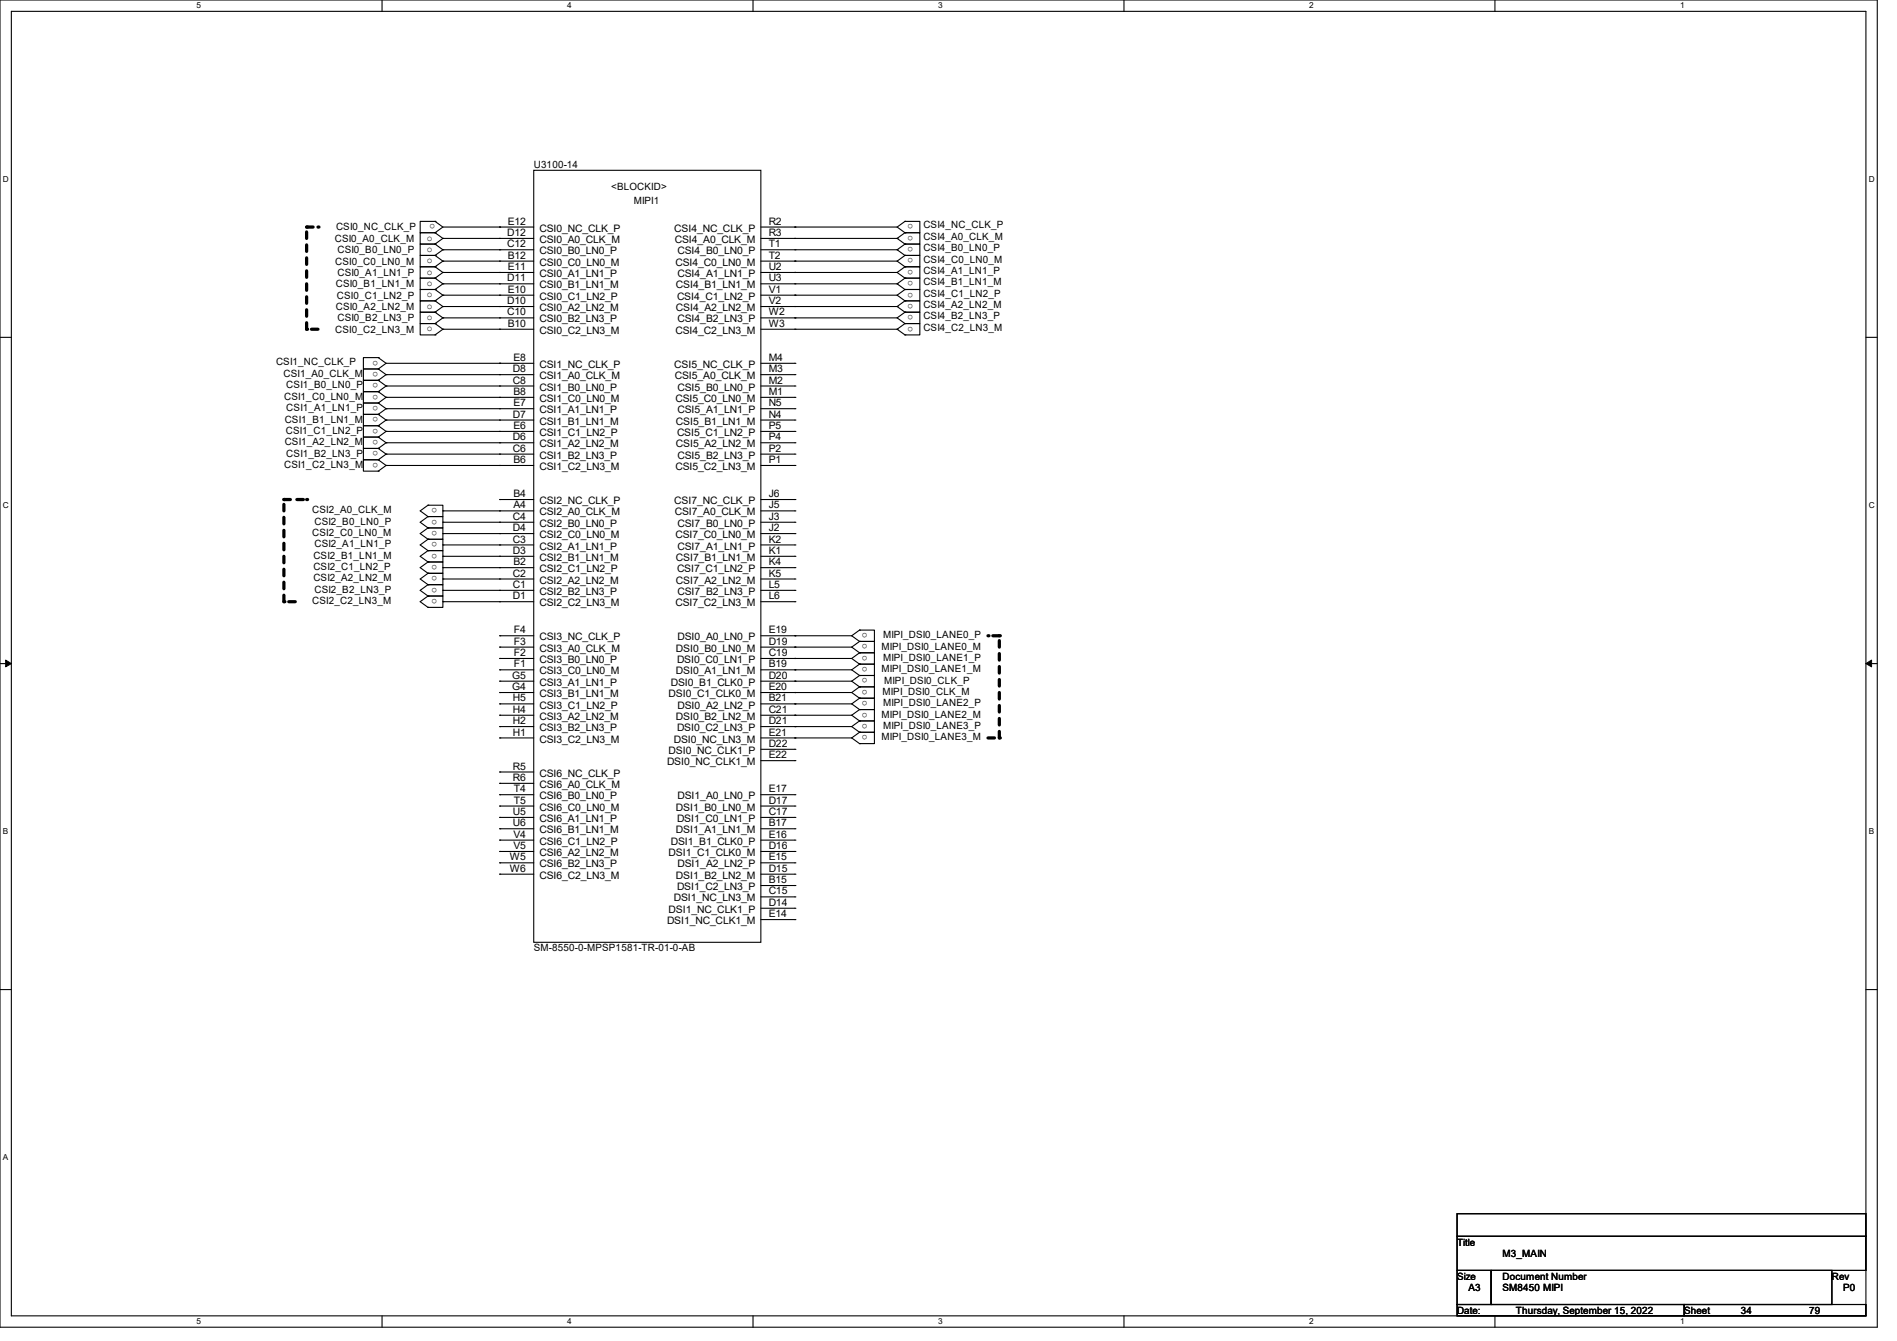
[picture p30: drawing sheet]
<svg xmlns="http://www.w3.org/2000/svg" width="297mm" height="210mm" viewBox="0 0 297 210" stroke-linecap="round" stroke-linejoin="round" font-family="sans-serif">
<defs><g id="words">
<g font-size="1.6">
<text x="83.6" y="26.3">U3100-14</text>
<text x="95.7" y="29.7">&lt;BLOCKID&gt;</text>
<text x="52.6" y="35.9">CSI0_NC_CLK_P</text>
<text x="68.1" y="35.1" transform="rotate(-180 68.1 35.1)">o</text>
<text x="79.5" y="35.2">E12</text>
<text x="99.2" y="32">MIPI1</text>
<text x="120.4" y="35.2">R2</text>
<text x="143" y="35.1" transform="rotate(-180 143 35.1)">o</text>
<text x="144.6" y="35.8">CSI4_NC_CLK_P</text>
<text x="52.4" y="37.9">CSI0_A0_CLK_M</text>
<text x="52.5" y="41.4">CSI0_C0_LN0_M</text>
<text x="52.8" y="39.7">CSI0_B0_LN0_P</text>
<text x="66.8" y="37.7">o</text>
<text x="66.8" y="39.5">o</text>
<text x="66.8" y="41.2">o</text>
<text x="79.4" y="37">D12</text>
<text x="79.4" y="38.7">C12</text>
<text x="79.5" y="40.5">B12</text>
<text x="84.5" y="38.1">CSI0_A0_CLK_M</text>
<text x="84.5" y="39.8">CSI0_B0_LN0_P</text>
<text x="84.5" y="41.6">CSI0_C0_LN0_M</text>
<text x="84.5" y="36.3">CSI0_NC_CLK_P</text>
<text x="105.6" y="36.3">CSI4_NC_CLK_P</text>
<text x="105.7" y="38.1">CSI4_A0_CLK_M</text>
<text x="105.7" y="41.6">CSI4_C0_LN0_M</text>
<text x="106.1" y="39.8">CSI4_B0_LN0_P</text>
<text x="120.4" y="38.7">T1</text>
<text x="120.4" y="40.5">T2</text>
<text x="120.4" y="37">R3</text>
<text x="143" y="36.9" transform="rotate(-180 143 36.9)">o</text>
<text x="143" y="40.5" transform="rotate(-180 143 40.5)">o</text>
<text x="143" y="38.7" transform="rotate(-180 143 38.7)">o</text>
<text x="144.6" y="37.6">CSI4_A0_CLK_M</text>
<text x="144.6" y="41.1">CSI4_C0_LN0_M</text>
<text x="144.6" y="39.3">CSI4_B0_LN0_P</text>
<text x="52.6" y="45">CSI0_B1_LN1_M</text>
<text x="52.7" y="46.8">CSI0_C1_LN2_P</text>
<text x="52.8" y="43.2">CSI0_A1_LN1_P</text>
<text x="66.8" y="43">o</text>
<text x="66.8" y="44.8">o</text>
<text x="66.8" y="46.6">o</text>
<text x="79.4" y="47.6">D10</text>
<text x="79.4" y="44.1">D11</text>
<text x="79.5" y="42.3">E11</text>
<text x="79.5" y="45.9">E10</text>
<text x="84.5" y="43.4">CSI0_A1_LN1_P</text>
<text x="84.5" y="45.2">CSI0_B1_LN1_M</text>
<text x="84.5" y="47">CSI0_C1_LN2_P</text>
<text x="105.8" y="45.2">CSI4_B1_LN1_M</text>
<text x="106" y="47">CSI4_C1_LN2_P</text>
<text x="106.1" y="43.4">CSI4_A1_LN1_P</text>
<text x="120.4" y="42.3">U2</text>
<text x="120.4" y="47.6">V2</text>
<text x="120.4" y="44.1">U3</text>
<text x="120.4" y="45.9">V1</text>
<text x="143" y="47.6" transform="rotate(-180 143 47.6)">o</text>
<text x="143" y="45.8" transform="rotate(-180 143 45.8)">o</text>
<text x="143" y="44" transform="rotate(-180 143 44)">o</text>
<text x="143" y="42.3" transform="rotate(-180 143 42.3)">o</text>
<text x="144.6" y="46.4">CSI4_C1_LN2_P</text>
<text x="144.6" y="44.7">CSI4_B1_LN1_M</text>
<text x="144.6" y="42.9">CSI4_A1_LN1_P</text>
<text x="52.5" y="52.1">CSI0_C2_LN3_M</text>
<text x="52.6" y="48.6">CSI0_A2_LN2_M</text>
<text x="52.8" y="50.3">CSI0_B2_LN3_P</text>
<text x="66.8" y="48.3">o</text>
<text x="66.8" y="50.1">o</text>
<text x="66.8" y="51.9">o</text>
<text x="79.4" y="49.4">C10</text>
<text x="79.5" y="51.2">B10</text>
<text x="84.5" y="48.7">CSI0_A2_LN2_M</text>
<text x="84.5" y="50.5">CSI0_B2_LN3_P</text>
<text x="84.5" y="52.3">CSI0_C2_LN3_M</text>
<text x="105.7" y="52.3">CSI4_C2_LN3_M</text>
<text x="105.8" y="48.7">CSI4_A2_LN2_M</text>
<text x="106.1" y="50.5">CSI4_B2_LN3_P</text>
<text x="120.4" y="49.4">W2</text>
<text x="120.4" y="51.2">W3</text>
<text x="143" y="51.1" transform="rotate(-180 143 51.1)">o</text>
<text x="143" y="49.4" transform="rotate(-180 143 49.4)">o</text>
<text x="144.6" y="48.2">CSI4_A2_LN2_M</text>
<text x="144.6" y="51.8">CSI4_C2_LN3_M</text>
<text x="144.6" y="50">CSI4_B2_LN3_P</text>
<text x="43.2" y="57.1">CSI1_NC_CLK_P</text>
<text x="44.4" y="59.1">CSI1_A0_CLK_M</text>
<text x="59.2" y="58.3" transform="rotate(-180 59.2 58.3)">o</text>
<text x="59.2" y="56.5" transform="rotate(-180 59.2 56.5)">o</text>
<text x="80.3" y="58.3">D8</text>
<text x="80.4" y="56.5">E8</text>
<text x="84.5" y="59.4">CSI1_A0_CLK_M</text>
<text x="84.5" y="57.6">CSI1_NC_CLK_P</text>
<text x="105.6" y="57.6">CSI5_NC_CLK_P</text>
<text x="105.7" y="59.4">CSI5_A0_CLK_M</text>
<text x="120.4" y="58.3">M3</text>
<text x="120.4" y="56.5">M4</text>
<text x="44.5" y="62.6">CSI1_C0_LN0_M</text>
<text x="44.8" y="60.8">CSI1_B0_LN0_P</text>
<text x="44.8" y="64.4">CSI1_A1_LN1_P</text>
<text x="59.2" y="60" transform="rotate(-180 59.2 60)">o</text>
<text x="59.2" y="61.8" transform="rotate(-180 59.2 61.8)">o</text>
<text x="59.2" y="63.6" transform="rotate(-180 59.2 63.6)">o</text>
<text x="59.2" y="65.4" transform="rotate(-180 59.2 65.4)">o</text>
<text x="80.3" y="60.1">C8</text>
<text x="80.3" y="65.4">D7</text>
<text x="80.4" y="63.6">E7</text>
<text x="80.4" y="61.9">B8</text>
<text x="84.5" y="64.7">CSI1_A1_LN1_P</text>
<text x="84.5" y="61.2">CSI1_B0_LN0_P</text>
<text x="84.5" y="63">CSI1_C0_LN0_M</text>
<text x="105.7" y="63">CSI5_C0_LN0_M</text>
<text x="106.1" y="64.7">CSI5_A1_LN1_P</text>
<text x="106.1" y="61.2">CSI5_B0_LN0_P</text>
<text x="120.4" y="63.6">N5</text>
<text x="120.4" y="60.1">M2</text>
<text x="120.4" y="65.4">N4</text>
<text x="120.4" y="61.9">M1</text>
<text x="44.6" y="66.2">CSI1_B1_LN1_M</text>
<text x="44.6" y="69.7">CSI1_A2_LN2_M</text>
<text x="44.7" y="67.9">CSI1_C1_LN2_P</text>
<text x="44.8" y="71.5">CSI1_B2_LN3_P</text>
<text x="59.2" y="67.1" transform="rotate(-180 59.2 67.1)">o</text>
<text x="59.2" y="68.9" transform="rotate(-180 59.2 68.9)">o</text>
<text x="59.2" y="70.7" transform="rotate(-180 59.2 70.7)">o</text>
<text x="80.3" y="69">D6</text>
<text x="80.3" y="70.7">C6</text>
<text x="80.4" y="67.2">E6</text>
<text x="84.5" y="70.1">CSI1_A2_LN2_M</text>
<text x="84.5" y="66.5">CSI1_B1_LN1_M</text>
<text x="84.5" y="71.8">CSI1_B2_LN3_P</text>
<text x="84.5" y="68.3">CSI1_C1_LN2_P</text>
<text x="105.8" y="70.1">CSI5_A2_LN2_M</text>
<text x="105.8" y="66.5">CSI5_B1_LN1_M</text>
<text x="106" y="68.3">CSI5_C1_LN2_P</text>
<text x="106.1" y="71.8">CSI5_B2_LN3_P</text>
<text x="120.4" y="69">P4</text>
<text x="120.4" y="70.7">P2</text>
<text x="120.4" y="67.2">P5</text>
<text x="44.5" y="73.3">CSI1_C2_LN3_M</text>
<text x="59.2" y="72.5" transform="rotate(-180 59.2 72.5)">o</text>
<text x="80.4" y="72.5">B6</text>
<text x="80.4" y="77.9">B4</text>
<text x="84.5" y="73.6">CSI1_C2_LN3_M</text>
<text x="105.7" y="73.6">CSI5_C2_LN3_M</text>
<text x="120.4" y="72.5">P1</text>
<text x="120.4" y="77.9">J6</text>
<text x="48.9" y="80.4">CSI2_A0_CLK_M</text>
<text x="48.9" y="83.9">CSI2_C0_LN0_M</text>
<text x="49.2" y="82.2">CSI2_B0_LN0_P</text>
<text x="68.5" y="79.6" transform="rotate(-180 68.5 79.6)">o</text>
<text x="68.5" y="81.4" transform="rotate(-180 68.5 81.4)">o</text>
<text x="68.5" y="83.1" transform="rotate(-180 68.5 83.1)">o</text>
<text x="80.3" y="81.4">C4</text>
<text x="80.3" y="83.2">D4</text>
<text x="80.4" y="79.6">A4</text>
<text x="84.5" y="80.7">CSI2_A0_CLK_M</text>
<text x="84.5" y="82.5">CSI2_B0_LN0_P</text>
<text x="84.5" y="79">CSI2_NC_CLK_P</text>
<text x="105.6" y="79">CSI7_NC_CLK_P</text>
<text x="105.7" y="80.7">CSI7_A0_CLK_M</text>
<text x="106.1" y="82.5">CSI7_B0_LN0_P</text>
<text x="120.4" y="79.6">J5</text>
<text x="120.4" y="81.4">J3</text>
<text x="120.4" y="83.2">J2</text>
<text x="49.1" y="87.5">CSI2_B1_LN1_M</text>
<text x="49.1" y="89.3">CSI2_C1_LN2_P</text>
<text x="49.2" y="85.7">CSI2_A1_LN1_P</text>
<text x="68.5" y="84.9" transform="rotate(-180 68.5 84.9)">o</text>
<text x="68.5" y="86.7" transform="rotate(-180 68.5 86.7)">o</text>
<text x="68.5" y="88.5" transform="rotate(-180 68.5 88.5)">o</text>
<text x="80.3" y="85">C3</text>
<text x="80.3" y="86.7">D3</text>
<text x="80.4" y="88.5">B2</text>
<text x="84.5" y="86.1">CSI2_A1_LN1_P</text>
<text x="84.5" y="87.8">CSI2_B1_LN1_M</text>
<text x="84.5" y="84.3">CSI2_C0_LN0_M</text>
<text x="84.5" y="89.6">CSI2_C1_LN2_P</text>
<text x="105.7" y="84.3">CSI7_C0_LN0_M</text>
<text x="105.8" y="87.8">CSI7_B1_LN1_M</text>
<text x="106" y="89.6">CSI7_C1_LN2_P</text>
<text x="106.1" y="86.1">CSI7_A1_LN1_P</text>
<text x="120.4" y="85">K2</text>
<text x="120.4" y="86.7">K1</text>
<text x="120.4" y="88.5">K4</text>
<text x="48.9" y="94.6">CSI2_C2_LN3_M</text>
<text x="49.1" y="91.1">CSI2_A2_LN2_M</text>
<text x="49.2" y="92.8">CSI2_B2_LN3_P</text>
<text x="68.5" y="90.3" transform="rotate(-180 68.5 90.3)">o</text>
<text x="68.5" y="92" transform="rotate(-180 68.5 92)">o</text>
<text x="68.5" y="93.8" transform="rotate(-180 68.5 93.8)">o</text>
<text x="80.3" y="90.3">C2</text>
<text x="80.3" y="92.1">C1</text>
<text x="80.3" y="93.9">D1</text>
<text x="84.5" y="91.4">CSI2_A2_LN2_M</text>
<text x="84.5" y="93.2">CSI2_B2_LN3_P</text>
<text x="84.5" y="95">CSI2_C2_LN3_M</text>
<text x="105.7" y="95">CSI7_C2_LN3_M</text>
<text x="105.8" y="91.4">CSI7_A2_LN2_M</text>
<text x="106.1" y="93.2">CSI7_B2_LN3_P</text>
<text x="120.4" y="90.3">K5</text>
<text x="120.4" y="92.1">L5</text>
<text x="120.4" y="93.9">L6</text>
<text x="80.5" y="101">F3</text>
<text x="80.5" y="99.2">F4</text>
<text x="84.5" y="100.3">CSI3_NC_CLK_P</text>
<text x="106.1" y="100.3">DSI0_A0_LN0_P</text>
<text x="120.4" y="99.2">E19</text>
<text x="120.4" y="101">D19</text>
<text x="135.8" y="99.1" transform="rotate(-180 135.8 99.1)">o</text>
<text x="135.8" y="100.9" transform="rotate(-180 135.8 100.9)">o</text>
<text x="138" y="101.7">MIPI_DSI0_LANE0_M</text>
<text x="138.3" y="100">MIPI_DSI0_LANE0_P</text>
<text x="80.2" y="106.3">G5</text>
<text x="80.5" y="102.7">F2</text>
<text x="80.5" y="104.5">F1</text>
<text x="84.5" y="102.1">CSI3_A0_CLK_M</text>
<text x="84.5" y="107.4">CSI3_A1_LN1_P</text>
<text x="84.5" y="103.8">CSI3_B0_LN0_P</text>
<text x="84.5" y="105.6">CSI3_C0_LN0_M</text>
<text x="105" y="107.4">DSI0_B1_CLK0_P</text>
<text x="105.8" y="105.6">DSI0_A1_LN1_M</text>
<text x="105.8" y="102.1">DSI0_B0_LN0_M</text>
<text x="106" y="103.8">DSI0_C0_LN1_P</text>
<text x="120.4" y="104.5">B19</text>
<text x="120.4" y="106.3">D20</text>
<text x="120.4" y="102.7">C19</text>
<text x="135.8" y="102.7" transform="rotate(-180 135.8 102.7)">o</text>
<text x="135.8" y="104.5" transform="rotate(-180 135.8 104.5)">o</text>
<text x="135.8" y="106.3" transform="rotate(-180 135.8 106.3)">o</text>
<text x="138" y="105.3">MIPI_DSI0_LANE1_M</text>
<text x="138.3" y="103.5">MIPI_DSI0_LANE1_P</text>
<text x="138.4" y="107.1">MIPI_DSI0_CLK_P</text>
<text x="80.2" y="108.1">G4</text>
<text x="80.3" y="111.6">H4</text>
<text x="80.3" y="113.4">H2</text>
<text x="80.3" y="109.9">H5</text>
<text x="84.5" y="112.7">CSI3_A2_LN2_M</text>
<text x="84.5" y="109.2">CSI3_B1_LN1_M</text>
<text x="84.5" y="111">CSI3_C1_LN2_P</text>
<text x="104.7" y="109.2">DSI0_C1_CLK0_M</text>
<text x="105.8" y="112.7">DSI0_B2_LN2_M</text>
<text x="106.1" y="111">DSI0_A2_LN2_P</text>
<text x="120.4" y="109.9">B21</text>
<text x="120.4" y="111.6">C21</text>
<text x="120.4" y="108.1">E20</text>
<text x="120.4" y="113.4">D21</text>
<text x="135.8" y="108" transform="rotate(-180 135.8 108)">o</text>
<text x="135.8" y="109.8" transform="rotate(-180 135.8 109.8)">o</text>
<text x="135.8" y="111.6" transform="rotate(-180 135.8 111.6)">o</text>
<text x="135.8" y="113.4" transform="rotate(-180 135.8 113.4)">o</text>
<text x="138" y="112.4">MIPI_DSI0_LANE2_M</text>
<text x="138.2" y="108.8">MIPI_DSI0_CLK_M</text>
<text x="138.3" y="110.6">MIPI_DSI0_LANE2_P</text>
<text x="80.3" y="115.2">H1</text>
<text x="84.5" y="114.5">CSI3_B2_LN3_P</text>
<text x="84.5" y="116.3">CSI3_C2_LN3_M</text>
<text x="104.4" y="119.8">DSI0_NC_CLK1_M</text>
<text x="104.7" y="118.1">DSI0_NC_CLK1_P</text>
<text x="105.5" y="116.3">DSI0_NC_LN3_M</text>
<text x="106" y="114.5">DSI0_C2_LN3_P</text>
<text x="120.4" y="118.7">E22</text>
<text x="120.4" y="117">D22</text>
<text x="120.4" y="115.2">E21</text>
<text x="135.8" y="115.1" transform="rotate(-180 135.8 115.1)">o</text>
<text x="138" y="116">MIPI_DSI0_LANE3_M</text>
<text x="138.3" y="114.2">MIPI_DSI0_LANE3_P</text>
<text x="80.3" y="122.3">R6</text>
<text x="80.3" y="120.5">R5</text>
<text x="80.5" y="124.1">T4</text>
<text x="80.5" y="125.9">T5</text>
<text x="84.5" y="123.4">CSI6_A0_CLK_M</text>
<text x="84.5" y="125.2">CSI6_B0_LN0_P</text>
<text x="84.5" y="121.6">CSI6_NC_CLK_P</text>
<text x="106.1" y="125.2">DSI1_A0_LN0_P</text>
<text x="120.4" y="124.1">E17</text>
<text x="120.4" y="125.9">D17</text>
<text x="80.3" y="127.6">U5</text>
<text x="80.3" y="129.4">U6</text>
<text x="80.4" y="131.2">V4</text>
<text x="84.5" y="128.7">CSI6_A1_LN1_P</text>
<text x="84.5" y="130.5">CSI6_B1_LN1_M</text>
<text x="84.5" y="127">CSI6_C0_LN0_M</text>
<text x="105.8" y="130.5">DSI1_A1_LN1_M</text>
<text x="105.8" y="127">DSI1_B0_LN0_M</text>
<text x="106" y="128.7">DSI1_C0_LN1_P</text>
<text x="120.4" y="129.4">B17</text>
<text x="120.4" y="131.2">E16</text>
<text x="120.4" y="127.6">C17</text>
<text x="79.8" y="134.8">W5</text>
<text x="79.8" y="136.5">W6</text>
<text x="80.4" y="133">V5</text>
<text x="84.5" y="134.1">CSI6_A2_LN2_M</text>
<text x="84.5" y="135.9">CSI6_B2_LN3_P</text>
<text x="84.5" y="132.3">CSI6_C1_LN2_P</text>
<text x="84.5" y="137.6">CSI6_C2_LN3_M</text>
<text x="104.7" y="134.1">DSI1_C1_CLK0_M</text>
<text x="105" y="132.3">DSI1_B1_CLK0_P</text>
<text x="105.8" y="137.6">DSI1_B2_LN2_M</text>
<text x="106.1" y="135.9">DSI1_A2_LN2_P</text>
<text x="120.4" y="134.8">E15</text>
<text x="120.4" y="136.5">D15</text>
<text x="120.4" y="133">D16</text>
<text x="104.7" y="143">DSI1_NC_CLK1_P</text>
<text x="105.5" y="141.2">DSI1_NC_LN3_M</text>
<text x="106" y="139.4">DSI1_C2_LN3_P</text>
<text x="120.4" y="138.3">B15</text>
<text x="120.4" y="143.6">E14</text>
<text x="120.4" y="141.9">D14</text>
<text x="120.4" y="140.1">C15</text>
<text x="83.6" y="149">SM-8550-0-MPSP1581-TR-01-0-AB</text>
<text x="104.4" y="144.7">DSI1_NC_CLK1_M</text>
<text x="228.1" y="195.1">Title</text>
<text x="235.2" y="196.8">M3_MAIN</text>
<text x="228.1" y="200.4">Size</text>
<text x="229.9" y="202.2">A3</text>
<text x="235.2" y="200.4">Document Number</text>
<text x="235.2" y="202.2">SM8450 MIPI</text>
<text x="286.8" y="200.4">Rev</text>
<text x="288.6" y="202.2">P0</text>
<text x="228.1" y="205.7">Date:</text>
<text x="237.4" y="205.7">Thursday, September 15, 2022</text>
<text x="263.7" y="205.7">Sheet</text>
<text x="272.6" y="205.7">34</text>
<text x="283.2" y="205.7">79</text>
</g>
<g font-size="1.3">
<text x="30.8" y="1.3">5</text>
<text x="88.8" y="1.3">4</text>
<text x="146.9" y="1.3">3</text>
<text x="205" y="1.3">2</text>
<text x="263.1" y="1.3">1</text>
<text x=".5" y="28.4">D</text>
<text x="292.6" y="28.4">D</text>
<text x=".5" y="79.5">C</text>
<text x="292.6" y="79.5">C</text>
<text x=".5" y="130.6">B</text>
<text x="292.6" y="130.6">B</text>
<text x=".5" y="181.7">A</text>
<text x="30.8" y="207.4">5</text>
<text x="88.8" y="207.4">4</text>
<text x="146.9" y="207.4">3</text>
<text x="205" y="207.4">2</text>
<text x="263.1" y="207.4">1</text>
</g>
</g></defs>
<path d="M0 0h293.9v207.9h-293.9zM1.8 1.8h290.3v204.3h-290.3z" fill="none" stroke="#000" stroke-width=".17"/>
<g fill="#fff">
<path d="M30.8 .2h.7v1.4h-.7z"/>
<path d="M30.8 206.2h.7v1.4h-.7z"/>
</g>
<path d="M59.8 0v1.8M59.8 206.1v1.8" fill="none" stroke="#000" stroke-width=".17"/>
<g fill="#fff">
<path d="M88.8 .2h.7v1.4h-.7z"/>
<path d="M88.8 206.2h.7v1.4h-.7z"/>
</g>
<path d="M117.9 0v1.8M117.9 206.1v1.8" fill="none" stroke="#000" stroke-width=".17"/>
<g fill="#fff">
<path d="M146.9 .2h.7v1.4h-.7z"/>
<path d="M146.9 206.2h.7v1.4h-.7z"/>
</g>
<path d="M176 0v1.8M176 206.1v1.8" fill="none" stroke="#000" stroke-width=".17"/>
<g fill="#fff">
<path d="M205 .2h.7v1.4h-.7z"/>
<path d="M205 206.2h.7v1.4h-.7z"/>
</g>
<path d="M234.1 0v1.8M234.1 206.1v1.8" fill="none" stroke="#000" stroke-width=".17"/>
<g fill="#fff">
<path d="M263.1 .2h.6v1.4h-.6z"/>
<path d="M263.1 206.2h.6v1.4h-.6z"/>
<path d="M.5 27.3h.9v1.4h-.9z"/>
<path d="M292.6 27.3h.9v1.4h-.9z"/>
<path d="M.5 78.4h.9v1.4h-.9z"/>
<path d="M292.6 78.4h.9v1.4h-.9z"/>
</g>
<path d="M0 52.8h1.8M292.1 52.8h1.8" fill="none" stroke="#000" stroke-width=".17"/>
<g fill="#fff">
<path d="M.5 129.5h.8v1.4h-.8z"/>
<path d="M292.6 129.5h.8v1.4h-.8z"/>
</g>
<path d="M0 103.9h1.8M292.1 103.9h1.8" fill="none" stroke="#000" stroke-width=".17"/>
<path d="M.9 103.4l.9 .5-.9 .5zM292.1 103.9l.9-.5v1z" fill="#000" stroke="#000" stroke-width=".16"/>
<path d="M.5 180.5h.8v1.4h-.8z" fill="#fff"/>
<g fill="none" stroke="#000" stroke-width=".17">
<path d="M68.1 36.4h.1M68.1 38.2h.1M68.1 36.4h-2.3v1.8h2.3M68.1 38.2h-2.3v1.8h2.3M68.1 34.7h.1M68.1 34.7h-2.3v1.7h2.3M68.1 36.4l1.2 .9M68.1 38.2l1.2 .9M68.1 34.7l1.2 .9M69.3 37.3h.1M69.3 39.1h.1M69.3 37.3l-1.2 .9"/>
<path d="M69.3 39.1l-1.2 .9M69.3 35.6l-1.2 .8M69.3 37.3h14.3M69.3 39.1h14.3M69.3 35.6h14.3M78.2 37.3h.1M78.2 39.1h.1M78.2 35.6h.1M83.6 26.7h35.5v120.9h-35.5zM119.1 37.3h21.4M119.1 39.1h21.4M119.1 35.6h21.4"/>
<path d="M124.5 35.6h.1M124.5 39.1h.1M124.5 37.3h.1M140.5 39.1h.1M140.5 37.3h.1M140.5 37.3l1.2 .9M140.5 35.6l1.2 .8M140.5 39.1l1.2 .9M141.7 38.2h.1M141.7 36.4h.1M141.7 36.4h2.3v1.8h-2.3M141.7 34.7h.1"/>
<path d="M141.7 34.7h2.3v1.7h-2.3M141.7 38.2h2.3v1.8h-2.3M141.7 36.4l-1.2 .9M141.7 34.7l-1.2 .9M141.7 38.2l-1.2 .9M59.2 59.6h.1M59.2 57.8h.1M59.2 57.8h-2.3v1.8h2.3M59.2 59.6h-2.3v1.7h2.3M59.2 56h.1M59.2 56h-2.3v1.8h2.3M59.2 57.8l1.3 .9"/>
<path d="M59.2 59.6l1.3 .9M59.2 56l1.3 .9M60.5 58.7h.1M60.5 58.7l-1.3 .9M60.5 56.9l-1.3 .9M60.5 58.7h23.1M60.5 56.9h23.1M68.1 40h.1M68.1 41.8h.1M68.1 40h-2.3v1.8h2.3M68.1 43.6h.1M68.1 41.8h-2.3v1.8h2.3"/>
<path d="M68.1 45.3h.1M68.1 43.6h-2.3v1.7h2.3M68.1 47.1h.1M68.1 45.3h-2.3v1.8h2.3M68.1 48.9h.1M68.1 47.1h-2.3v1.8h2.3M68.1 50.7h.1M68.1 48.9h-2.3v1.8h2.3M68.1 52.5h.1M68.1 50.7h-2.3v1.8h2.3M68.1 40l1.2 .9M68.1 41.8l1.2 .9"/>
<path d="M68.1 43.6l1.2 .8M68.1 45.3l1.2 .9M68.1 47.1l1.2 .9M68.1 48.9l1.2 .9M68.1 50.7l1.2 .9M69.3 40.9h.1M69.3 42.7h.1M69.3 44.4h.1M69.3 46.2h.1M69.3 48h.1M69.3 49.8h.1M69.3 51.6h.1"/>
<path d="M69.3 40.9l-1.2 .9M69.3 42.7l-1.2 .9M69.3 44.4l-1.2 .9M69.3 46.2l-1.2 .9M69.3 48l-1.2 .9M69.3 49.8l-1.2 .9M69.3 51.6l-1.2 .9M69.3 42.7h14.3M69.3 48h14.3M69.3 44.4h14.3M69.3 49.8h14.3M69.3 40.9h14.3"/>
<path d="M69.3 46.2h14.3M69.3 51.6h14.3M78.2 42.7h.1M78.2 48h.1M78.2 44.4h.1M78.2 49.8h.1M78.2 40.9h.1M78.2 46.2h.1M78.2 51.6h.1M78.2 58.7h.1M78.2 56.9h.1M119.1 42.7h21.4"/>
<path d="M119.1 48h21.4M119.1 44.4h21.4M119.1 49.8h21.4M119.1 40.9h21.4M119.1 46.2h21.4M119.1 51.6h21.4M119.1 58.7h5.4M119.1 56.9h5.4M124.5 42.7h.1M124.5 48h.1M124.5 44.4h.1M124.5 49.8h.1"/>
<path d="M124.5 40.9h.1M124.5 46.2h.1M124.5 51.6h.1M124.5 58.7h.1M124.5 56.9h.1M140.5 51.6h.1M140.5 48h.1M140.5 44.4h.1M140.5 48l1.2 .9M140.5 46.2l1.2 .9M140.5 51.6l1.2 .9M140.5 49.8l1.2 .9"/>
<path d="M140.5 40.9l1.2 .9M140.5 44.4l1.2 .9M140.5 42.7l1.2 .9M141.7 48.9h.1M141.7 47.1h.1M141.7 47.1h2.3v1.8h-2.3M141.7 45.3h.1M141.7 45.3h2.3v1.8h-2.3M141.7 52.5h.1M141.7 50.7h.1M141.7 50.7h2.3v1.8h-2.3M141.7 48.9h2.3v1.8h-2.3"/>
<path d="M141.7 41.8h.1M141.7 40h.1M141.7 40h2.3v1.8h-2.3M141.7 43.6h.1M141.7 43.6h2.3v1.7h-2.3M141.7 41.8h2.3v1.8h-2.3M141.7 47.1l-1.2 .9M141.7 45.3l-1.2 .9M141.7 50.7l-1.2 .9M141.7 48.9l-1.2 .9M141.7 40l-1.2 .9M141.7 43.6l-1.2 .8"/>
<path d="M141.7 41.8l-1.2 .9M59.2 61.3h.1M59.2 63.1h.1M59.2 61.3h-2.3v1.8h2.3M59.2 64.9h.1M59.2 63.1h-2.3v1.8h2.3M59.2 66.7h.1M59.2 64.9h-2.3v1.8h2.3M59.2 68.5h.1M59.2 66.7h-2.3v1.8h2.3M59.2 70.2h.1M59.2 68.5h-2.3v1.7h2.3"/>
<path d="M59.2 72h.1M59.2 70.2h-2.3v1.8h2.3M59.2 73.8h.1M59.2 72h-2.3v1.8h2.3M59.2 61.3l1.3 .9M59.2 63.1l1.3 .9M59.2 64.9l1.3 .9M59.2 66.7l1.3 .9M59.2 68.5l1.3 .8M59.2 70.2l1.3 .9M59.2 72l1.3 .9M60.5 60.5h.1"/>
<path d="M60.5 62.2h.1M60.5 64h.1M60.5 65.8h.1M60.5 67.6h.1M60.5 69.3h.1M60.5 71.1h.1M60.5 72.9h.1M60.5 60.5l-1.3 .8M60.5 62.2l-1.3 .9M60.5 64l-1.3 .9M60.5 65.8l-1.3 .9M60.5 67.6l-1.3 .9"/>
<path d="M60.5 69.3l-1.3 .9M60.5 71.1l-1.3 .9M60.5 72.9l-1.3 .9M60.5 64h23.1M60.5 69.3h23.1M60.5 60.5h23.1M60.5 65.8h23.1M60.5 71.1h23.1M60.5 62.2h23.1M60.5 67.6h23.1M60.5 72.9h23.1M67 79.1h.1"/>
<path d="M67 79.1h2.3v1.8h-2.3M67 79.1l-1.2 .9 1.2 .9M78.2 64h.1M78.2 69.3h.1M78.2 60.5h.1M78.2 65.8h.1M78.2 71.1h.1M78.2 62.2h.1M78.2 67.6h.1M78.2 72.9h.1M78.2 78.2h.1M78.2 78.2h5.4"/>
<path d="M119.1 64h5.4M119.1 69.3h5.4M119.1 60.5h5.4M119.1 65.8h5.4M119.1 71.1h5.4M119.1 62.2h5.4M119.1 67.6h5.4M119.1 72.9h5.4M119.1 78.2h5.4M124.5 64h.1M124.5 69.3h.1M124.5 60.5h.1"/>
<path d="M124.5 65.8h.1M124.5 71.1h.1M124.5 62.2h.1M124.5 67.6h.1M124.5 72.9h.1M124.5 78.2h.1M67 80.9h.1M67 82.7h.1M67 80.9h2.3v1.8h-2.3M67 84.5h.1M67 82.7h2.3v1.8h-2.3M67 86.2h.1"/>
<path d="M67 84.5h2.3v1.7h-2.3M67 88h.1M67 86.2h2.3v1.8h-2.3M67 89.8h.1M67 88h2.3v1.8h-2.3M67 91.6h.1M67 89.8h2.3v1.8h-2.3M67 93.3h.1M67 91.6h2.3v1.7h-2.3M67 95.1h.1M67 93.3h2.3v1.8h-2.3M67 80.9l-1.2 .9 1.2 .9"/>
<path d="M67 82.7l-1.2 .9 1.2 .9M67 84.5l-1.2 .8 1.2 .9M67 86.2l-1.2 .9 1.2 .9M67 88l-1.2 .9 1.2 .9M67 89.8l-1.2 .9 1.2 .9M67 91.6l-1.2 .9 1.2 .8M67 93.3l-1.2 .9 1.2 .9M69.3 80h.1M69.3 81.8h.1M69.3 83.6h.1M69.3 85.3h.1M69.3 87.1h.1"/>
<path d="M69.3 88.9h.1M69.3 90.7h.1M69.3 92.5h.1M69.3 94.2h.1M69.3 80h14.3M69.3 85.3h14.3M69.3 90.7h14.3M69.3 81.8h14.3M69.3 87.1h14.3M69.3 92.5h14.3M69.3 83.6h14.3M69.3 88.9h14.3"/>
<path d="M69.3 94.2h14.3M78.2 80h.1M78.2 85.3h.1M78.2 90.7h.1M78.2 81.8h.1M78.2 87.1h.1M78.2 92.5h.1M78.2 83.6h.1M78.2 88.9h.1M78.2 94.2h.1M78.2 99.6h.1M78.2 99.6h5.4"/>
<path d="M119.1 80h5.4M119.1 85.3h5.4M119.1 90.7h5.4M119.1 81.8h5.4M119.1 87.1h5.4M119.1 92.5h5.4M119.1 83.6h5.4M119.1 88.9h5.4M119.1 94.2h5.4M119.1 99.6h14.2M124.5 80h.1M124.5 85.3h.1"/>
<path d="M124.5 90.7h.1M124.5 81.8h.1M124.5 87.1h.1M124.5 92.5h.1M124.5 83.6h.1M124.5 88.9h.1M124.5 94.2h.1M124.5 99.6h.1M133.3 99.6l1.3 .9M134.6 98.7h.1M134.6 98.7h2.3v1.8h-2.3M134.6 98.7l-1.3 .9"/>
<path d="M78.2 101.3h.1M78.2 106.7h.1M78.2 112h.1M78.2 103.1h.1M78.2 108.5h.1M78.2 113.8h.1M78.2 104.9h.1M78.2 110.2h.1M78.2 115.6h.1M78.2 101.3h5.4M78.2 106.7h5.4M78.2 112h5.4"/>
<path d="M78.2 103.1h5.4M78.2 108.5h5.4M78.2 113.8h5.4M78.2 104.9h5.4M78.2 110.2h5.4M78.2 115.6h5.4M119.1 101.3h14.2M119.1 106.7h14.2M119.1 112h14.2M119.1 103.1h14.2M119.1 108.5h14.2M119.1 113.8h14.2"/>
<path d="M119.1 104.9h14.2M119.1 110.2h14.2M119.1 115.6h14.2M119.1 119.1h5.4M119.1 117.3h5.4M124.5 104.9h.1M124.5 110.2h.1M124.5 101.3h.1M124.5 106.7h.1M124.5 112h.1M124.5 103.1h.1M124.5 108.5h.1"/>
<path d="M124.5 113.8h.1M124.5 119.1h.1M124.5 117.3h.1M124.5 115.6h.1M133.3 101.3l1.3 .9M133.3 103.1l1.3 .9M133.3 104.9l1.3 .9M133.3 106.7l1.3 .9M133.3 108.5l1.3 .8M133.3 110.2l1.3 .9M133.3 112l1.3 .9M133.3 113.8l1.3 .9"/>
<path d="M133.3 115.6l1.3 .9M134.6 100.5h.1M134.6 102.2h.1M134.6 100.5h2.3v1.7h-2.3M134.6 104h.1M134.6 102.2h2.3v1.8h-2.3M134.6 105.8h.1M134.6 104h2.3v1.8h-2.3M134.6 107.6h.1M134.6 105.8h2.3v1.8h-2.3M134.6 109.3h.1M134.6 107.6h2.3v1.7h-2.3"/>
<path d="M134.6 111.1h.1M134.6 109.3h2.3v1.8h-2.3M134.6 112.9h.1M134.6 111.1h2.3v1.8h-2.3M134.6 114.7h.1M134.6 112.9h2.3v1.8h-2.3M134.6 116.5h.1M134.6 114.7h2.3v1.8h-2.3M134.6 100.5l-1.3 .8M134.6 102.2l-1.3 .9M134.6 104l-1.3 .9M134.6 105.8l-1.3 .9"/>
<path d="M134.6 107.6l-1.3 .9M134.6 109.3l-1.3 .9M134.6 111.1l-1.3 .9M134.6 112.9l-1.3 .9M134.6 114.7l-1.3 .9M78.2 122.7h.1M78.2 128h.1M78.2 133.3h.1M78.2 124.5h.1M78.2 129.8h.1M78.2 135.1h.1M78.2 126.2h.1"/>
<path d="M78.2 131.6h.1M78.2 136.9h.1M78.2 120.9h.1M78.2 122.7h5.4M78.2 128h5.4M78.2 133.3h5.4M78.2 124.5h5.4M78.2 129.8h5.4M78.2 135.1h5.4M78.2 126.2h5.4M78.2 131.6h5.4M78.2 136.9h5.4"/>
<path d="M78.2 120.9h5.4M119.1 128h5.4M119.1 133.3h5.4M119.1 124.5h5.4M119.1 129.8h5.4M119.1 135.1h5.4M119.1 126.2h5.4M119.1 131.6h5.4M119.1 136.9h5.4M119.1 138.7h5.4M124.5 124.5h.1M124.5 129.8h.1"/>
<path d="M124.5 135.1h.1M124.5 126.2h.1M124.5 131.6h.1M124.5 136.9h.1M124.5 128h.1M124.5 133.3h.1M124.5 138.7h.1M0 155h1.8M119.1 144h5.4M119.1 142.2h5.4M119.1 140.5h5.4M124.5 144h.1"/>
<path d="M124.5 142.2h.1M124.5 140.5h.1M292.1 155h1.8M228.1 190.1h64v3.5h-64zM228.1 193.6h64v5.4h-64zM228.1 199h5.4v5.3h-5.4zM233.5 199h53.3v5.3h-53.3zM228.1 204.3h35.6v1.8h-35.6zM263.7 204.3h28.4v1.8h-28.4z"/>
</g>
<path d="M48 35.6h1.8M48 51.6v-16M49.8 51.6h-1.8M44.4 78.2h3.6M44.4 94.2v-16M46.2 94.2h-1.8M156.5 99.6h-1.8M154.7 115.6h1.8M156.5 115.6v-16" fill="none" stroke="#000" stroke-width=".51" stroke-dasharray="1 1"/>
<g fill="#000" stroke-dasharray="1 1">
<circle cx="48" cy="35.6" r=".25"/>
<circle cx="49.8" cy="35.6" r=".25"/>
<circle cx="48" cy="51.6" r=".25"/>
<circle cx="44.4" cy="78.2" r=".25"/>
<circle cx="48" cy="78.2" r=".25"/>
<circle cx="44.5" cy="94.2" r=".25"/>
<circle cx="154.7" cy="99.6" r=".25"/>
<circle cx="156.5" cy="99.6" r=".25"/>
<circle cx="156.5" cy="115.6" r=".25"/>
</g>
<use href="#words"/>
</svg>
